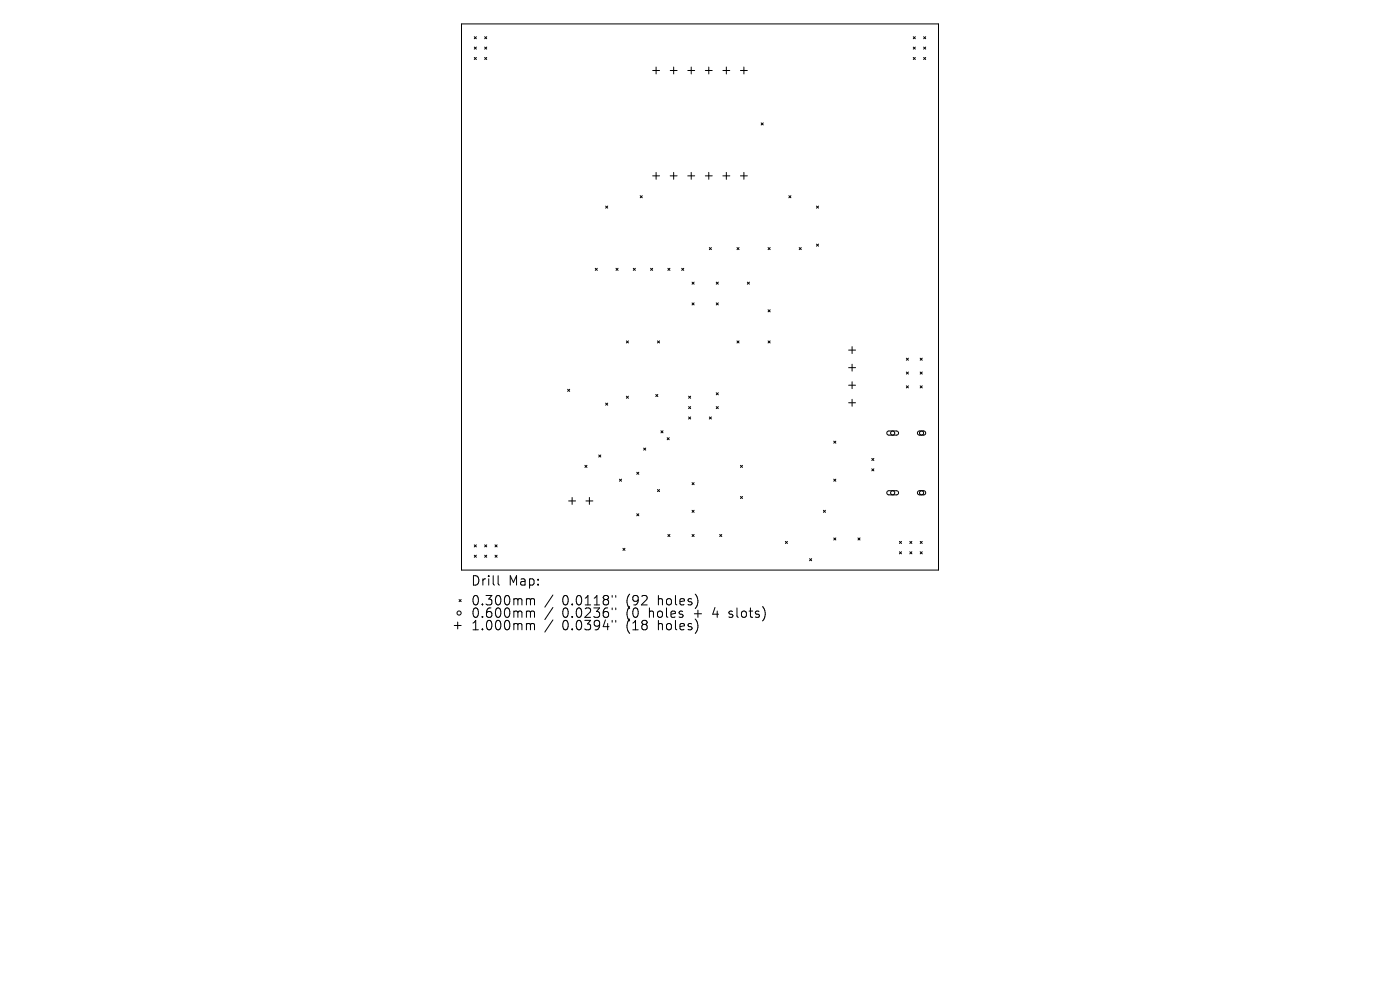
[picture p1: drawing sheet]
<svg xmlns="http://www.w3.org/2000/svg" width="297mm" height="210mm" viewBox="0 0 297 210" stroke-linecap="round" stroke-linejoin="round" font-family="sans-serif">
<defs><g id="words">
<g font-size="2.8">
<text x="99.8" y="124.5">Drill</text>
<text x="107.8" y="124.5">Map:</text>
<text x="99.8" y="128.7">0.300mm</text>
<text x="99.8" y="131.3">0.600mm</text>
<text x="119.3" y="128.7">0.0118&quot;</text>
<text x="119.3" y="131.3">0.0236&quot;</text>
<text x="133" y="128.7">(92</text>
<text x="133" y="131.3">(0</text>
<text x="138" y="131.3">holes</text>
<text x="139.9" y="128.7">holes)</text>
<text x="147.7" y="131.3">+</text>
<text x="151.9" y="131.3">4</text>
<text x="155.5" y="131.3">slots)</text>
<text x="99.8" y="134">1.000mm</text>
<text x="119.3" y="134">0.0394&quot;</text>
<text x="133" y="134">(18</text>
<text x="139.9" y="134">holes)</text>
</g>
</g></defs>
<g fill="none" stroke="#000" stroke-width=".21">
<path d="M97.9 5.1h101.2v115.8h-101.2zM100.6 7.8l.5 .4M100.6 10l.5 .4M100.6 12.2l.5 .4M101.1 7.8l-.5 .4M101.1 10l-.5 .4M101.1 12.2l-.5 .4M102.8 10l.5 .4M102.8 12.2l.5 .4M102.8 7.8l.5 .4M103.3 7.8l-.5 .4M103.3 10l-.5 .4"/>
<path d="M103.3 12.2l-.5 .4M138.5 15h1.4M139.2 14.2v1.5M142.2 15h1.4M142.9 14.2v1.5M145.9 15h1.5M146.6 14.2v1.5M149.6 15h1.5M150.4 14.2v1.5M153.4 15h1.4M154.1 14.2v1.5M157.1 15h1.4"/>
<path d="M157.8 14.2v1.5M193.7 7.8l.5 .4M193.7 10l.5 .4M193.7 12.2l.5 .4M194.2 7.8l-.5 .4M194.2 10l-.5 .4M194.2 12.2l-.5 .4M195.9 12.2l.5 .4M195.9 7.8l.5 .4M195.9 10l.5 .4M196.4 7.8l-.5 .4M196.4 10l-.5 .4"/>
<path d="M196.4 12.2l-.5 .4M138.5 37.3h1.4M139.2 36.6v1.4M142.2 37.3h1.4M142.9 36.6v1.4M145.9 37.3h1.5M146.6 36.6v1.4M149.6 37.3h1.5M150.4 36.6v1.4M153.4 37.3h1.4M154.1 36.6v1.4M157.1 37.3h1.4"/>
<path d="M157.8 36.6v1.4M161.5 26.1l.4 .4M161.9 26.1l-.4 .4M126.3 56.9l.4 .5M126.7 56.9l-.4 .5M128.5 43.7l.4 .5M128.9 43.7l-.4 .5M130.7 56.9l.4 .5M131.1 56.9l-.4 .5M134.3 56.9l.5 .5M134.8 56.9l-.5 .5M135.8 41.5l.5 .5"/>
<path d="M136.3 41.5l-.5 .5M138 56.9l.5 .5M138.5 56.9l-.5 .5M141.7 56.9l.4 .5M142.1 56.9l-.4 .5M144.6 56.9l.5 .5M145.1 56.9l-.5 .5M146.8 59.8l.5 .5M147.3 59.8l-.5 .5M150.5 52.5l.4 .5M150.9 52.5l-.4 .5M151.9 59.8l.5 .5"/>
<path d="M152.4 59.8l-.5 .5M156.3 52.5l.5 .5M156.8 52.5l-.5 .5M158.5 59.8l.5 .5M159 59.8l-.5 .5M162.9 52.5l.5 .5M163.4 52.5l-.5 .5M167.3 41.5l.5 .5M167.8 41.5l-.5 .5M169.5 52.5l.5 .5M170 52.5l-.5 .5M173.2 43.7l.5 .5"/>
<path d="M173.2 51.8l.5 .4M173.7 43.7l-.5 .5M173.7 51.8l-.5 .4M132.9 72.3l.4 .5M133.3 72.3l-.4 .5M139.5 72.3l.4 .5M139.9 72.3l-.4 .5M146.8 64.2l.5 .5M147.3 64.2l-.5 .5M151.9 64.2l.5 .5M152.4 64.2l-.5 .5M156.3 72.3l.5 .5"/>
<path d="M156.8 72.3l-.5 .5M162.9 65.7l.5 .5M162.9 72.3l.5 .5M163.4 72.3l-.5 .5M163.4 65.7l-.5 .5M180 74.3h1.5M180 78h1.5M180.8 73.5v1.5M180.8 77.3v1.4M192.3 76l.4 .4M192.3 78.9l.4 .5M192.7 76l-.4 .4"/>
<path d="M192.7 78.9l-.4 .5M195.2 76l.5 .4M195.2 78.9l.5 .5M195.7 76l-.5 .4M195.7 78.9l-.5 .5M120.4 82.6l.5 .4M120.9 82.6l-.5 .4M124.1 98.7l.4 .5M124.5 98.7l-.4 .5M127 96.5l.5 .5M127.5 96.5l-.5 .5M128.5 85.5l.4 .5"/>
<path d="M128.9 85.5l-.4 .5M132.9 84l.4 .5M133.3 84l-.4 .5M136.5 95l.5 .5M137 95l-.5 .5M139.1 83.7l.5 .4M139.6 83.7l-.5 .4M140.2 91.4l.5 .4M140.7 91.4l-.5 .4M141.5 92.8l.5 .5M142 92.8l-.5 .5M146.1 84l.4 .5"/>
<path d="M146.1 86.2l.4 .5M146.1 88.4l.4 .5M146.5 84l-.4 .5M146.5 86.2l-.4 .5M146.5 88.4l-.4 .5M150.5 88.4l.4 .5M150.9 88.4l-.4 .5M151.9 83.3l.5 .5M151.9 86.2l.5 .5M152.4 83.3l-.5 .5M152.4 86.2l-.5 .5M157.1 98.7l.4 .5"/>
<path d="M157.5 98.7l-.4 .5M176.9 93.6l.4 .4M177.3 93.6l-.4 .4M180 81.7h1.5M180 85.4h1.5M180.8 81v1.4M180.8 84.7v1.5M184.9 97.2l.5 .5M184.9 99.4l.5 .5M185.4 97.2l-.5 .5M185.4 99.4l-.5 .5M188.3 91.6l.2-.2h1.8l.2 .2 .1 .3-.3 .4h-1.8l-.3-.3z"/>
<path d="M192.3 81.8l.4 .5M192.7 81.8l-.4 .5M194.8 91.6l1.3-.2 .2 .2 .1 .4-.4 .3h-1l-.4-.3zM195.2 81.8l.5 .5M195.7 81.8l-.5 .5M100.6 115.6l.5 .4M100.6 117.8l.5 .4M101.1 115.6l-.5 .4M101.1 117.8l-.5 .4M102.8 115.6l.5 .4M102.8 117.8l.5 .4M103.3 115.6l-.5 .4"/>
<path d="M103.3 117.8l-.5 .4M105 117.8l.5 .4M105 115.6l.5 .4M105.5 115.6l-.5 .4M105.5 117.8l-.5 .4M120.6 106.3h1.5M121.4 105.5v1.5M124.3 106.3h1.5M125 105.5v1.5M131.4 101.6l.5 .5M131.9 101.6l-.5 .5M132.1 116.3l.5 .5"/>
<path d="M132.6 116.3l-.5 .5M135.1 100.2l.4 .4M135.1 109l.4 .4M135.5 100.2l-.4 .4M135.5 109l-.4 .4M139.5 103.8l.4 .5M139.9 103.8l-.4 .5M141.7 113.4l.4 .4M142.1 113.4l-.4 .4M146.8 102.4l.5 .4M146.8 108.2l.5 .5M146.8 113.4l.5 .4"/>
<path d="M147.3 108.2l-.5 .5M147.3 102.4l-.5 .4M147.3 113.4l-.5 .4M152.7 113.4l.4 .4M153.1 113.4l-.4 .4M157.1 105.3l.4 .5M157.5 105.3l-.4 .5M166.6 114.8l.5 .5M167.1 114.8l-.5 .5M171.7 118.5l.5 .5M172.2 118.5l-.5 .5M174.7 108.2l.4 .5"/>
<path d="M175.1 108.2l-.4 .5M176.9 101.6l.4 .5M176.9 114.1l.4 .5M177.3 101.6l-.4 .5M177.3 114.1l-.4 .5M182 114.1l.5 .5M182.5 114.1l-.5 .5M188.3 104.2l.2-.1h1.8l.2 .2 .1 .3-.3 .4h-1.8l-.3-.3zM190.8 114.8l.5 .5M190.8 117l.5 .5M191.3 114.8l-.5 .5M191.3 117l-.5 .5"/>
<path d="M193 117l.5 .5M193 114.8l.5 .5M193.5 114.8l-.5 .5M193.5 117l-.5 .5M194.8 104.2l1.3-.1 .2 .2 .1 .3-.4 .4h-1l-.4-.4zM195.2 117l.5 .5M195.2 114.8l.5 .5M195.7 114.8l-.5 .5M195.7 117l-.5 .5M96.4 132.7h1.4M97.1 132v1.4M97.4 127.2l.4 .4"/>
<path d="M97.8 127.2l-.4 .4M105.7 122.1v1.7l.3 .3M112 127l.4 .1 .1 .2M112 129.6h.2l.3 .3M112 132.3h.2l.3 .3M112.5 127.3l.3-.3 .5 .1 .1 1.2M112.5 127.3v1M112.5 129.9v1.1M112.5 132.6v1M112.5 129.9l.3-.3 .5 .1 .1 1.3M112.5 132.6l.3-.3 .5 .1 .1 1.2M117.3 126.2l-1.7 2.6"/>
<path d="M117.3 128.9l-1.7 2.5M117.3 131.5l-1.7 2.6M129.9 126.3v.4M129.9 129v.3M129.9 131.6v.4M130.6 126.3v.4M130.6 129v.3M130.6 131.6v.4M154.6 130.9l.2 .1M154.7 129.7v.5"/>
<circle cx="189.4" cy="91.9" r=".44"/>
<circle cx="195.5" cy="91.9" r=".44"/>
<circle cx="189.4" cy="104.5" r=".44"/>
<circle cx="195.5" cy="104.5" r=".44"/>
<circle cx="97.4" cy="130" r=".44"/>
</g>
<use href="#words"/>
</svg>
